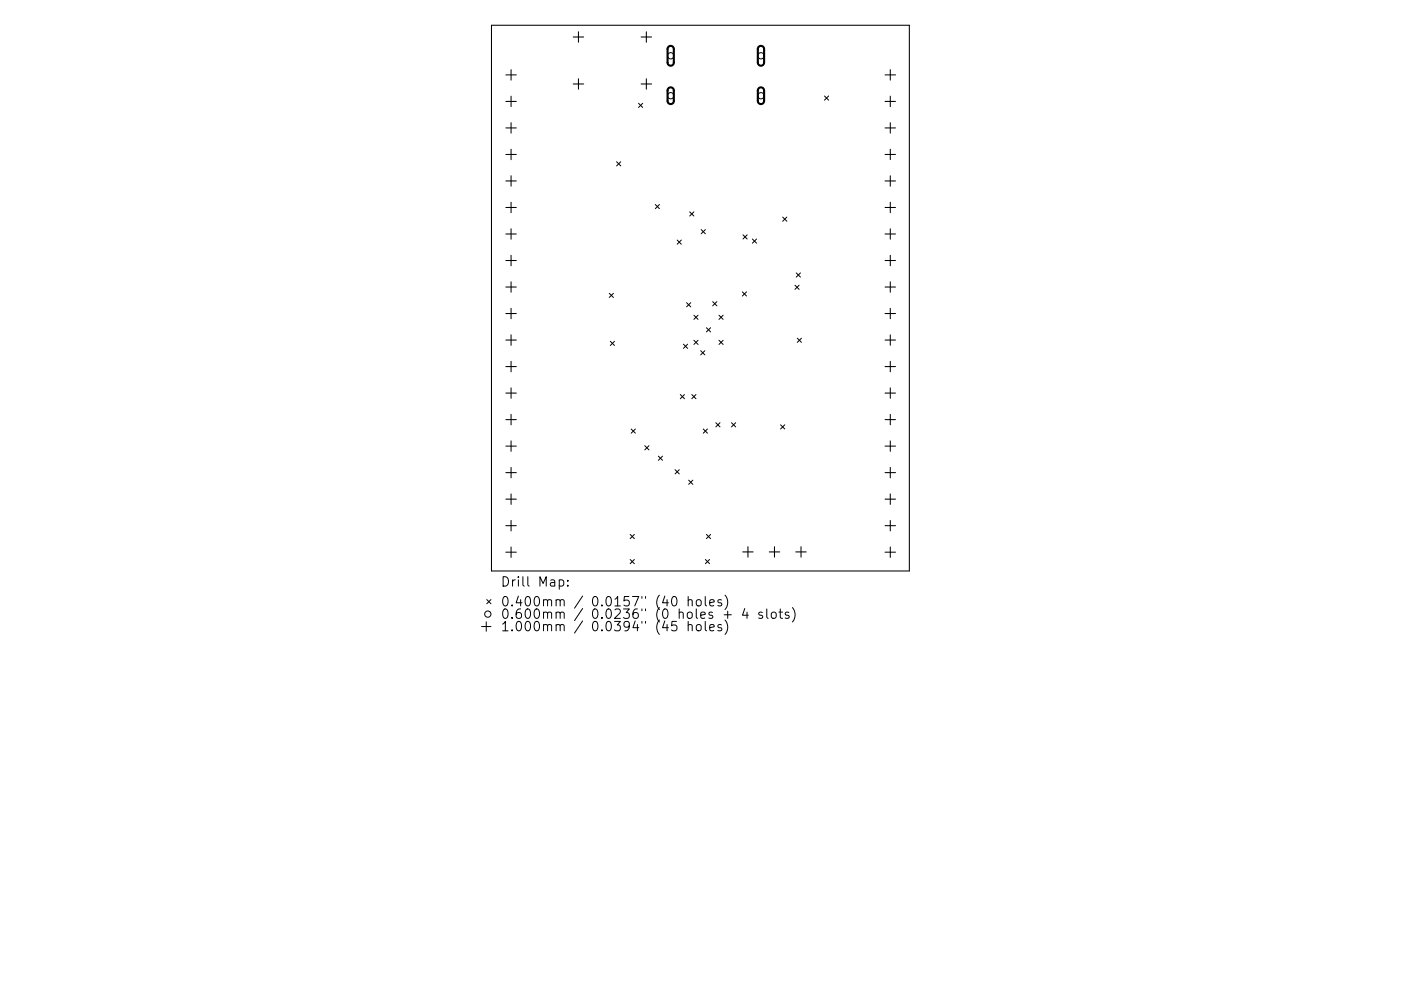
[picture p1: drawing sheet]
<svg xmlns="http://www.w3.org/2000/svg" width="297mm" height="210mm" viewBox="0 0 297 210" stroke-linecap="round" stroke-linejoin="round" font-family="sans-serif">
<defs><g id="words">
<g font-size="2.8">
<text x="106.1" y="124.5">Drill Map:</text>
<text x="106.1" y="128.7">0.400mm / 0.0157&quot; (40 holes)</text>
<text x="106.1" y="131.3">0.600mm / 0.0236&quot; (0 holes + 4 slots)</text>
<text x="106.1" y="133.9">1.000mm / 0.0394&quot; (45 holes)</text>
</g>
</g></defs>
<g fill="none" stroke="#000" stroke-width=".22">
<path d="M104.2 5.4h88.6v115.7h-88.6zM107.2 15.9h2.3M108.4 14.8v2.2M121.5 7.9h2.2M121.5 17.8h2.2M122.6 6.7v2.3M122.6 16.7v2.2M135.9 7.9h2.2M135.9 17.8h2.2M137 6.7v2.3M137 16.7v2.2M187.6 15.9h2.3"/>
<path d="M188.8 14.8v2.2M107.2 21.5h2.3M107.2 27.1h2.3M107.2 32.8h2.3M107.2 38.4h2.3M108.4 20.4v2.2M108.4 26v2.2M108.4 31.7v2.2M108.4 37.3v2.2M187.6 21.5h2.3M187.6 27.1h2.3M187.6 32.8h2.3"/>
<path d="M187.6 38.4h2.3M188.8 20.4v2.2M188.8 26v2.2M188.8 31.7v2.2M188.8 37.3v2.2M107.2 44h2.3M107.2 49.6h2.3M107.2 55.3h2.3M108.4 42.9v2.2M108.4 48.5v2.3M108.4 54.2v2.2M108.4 59.8v2.2"/>
<path d="M187.6 44h2.3M187.6 49.6h2.3M187.6 55.3h2.3M188.8 42.9v2.2M188.8 48.5v2.3M188.8 54.2v2.2M188.8 59.8v2.2M107.2 60.9h2.3M107.2 66.5h2.3M107.2 72.1h2.3M107.2 77.8h2.3M108.4 65.4v2.2"/>
<path d="M108.4 71v2.3M108.4 76.7v2.2M187.6 60.9h2.3M187.6 66.5h2.3M187.6 72.1h2.3M187.6 77.8h2.3M188.8 65.4v2.2M188.8 71v2.3M188.8 76.7v2.2M107.2 83.4h2.3M107.2 89h2.3M107.2 94.7h2.3"/>
<path d="M108.4 82.3v2.2M108.4 87.9v2.2M108.4 93.5v2.3M108.4 99.2v2.2M187.6 83.4h2.3M187.6 89h2.3M187.6 94.7h2.3M188.8 82.3v2.2M188.8 87.9v2.2M188.8 93.5v2.3M188.8 99.2v2.2M107.2 100.3h2.3"/>
<path d="M107.2 105.9h2.3M107.2 111.5h2.3M107.2 117.2h2.3M108.4 104.8v2.2M108.4 110.4v2.2M108.4 116v2.3M157.5 117.1h2.2M158.6 116v2.2M163.1 117.1h2.2M164.2 116v2.2M168.7 117.1h2.2M169.8 116v2.2"/>
<path d="M187.6 100.3h2.3M187.6 105.9h2.3M187.6 111.5h2.3M187.6 117.2h2.3M188.8 104.8v2.2M188.8 110.4v2.2M188.8 116v2.3"/>
</g>
<g fill="none" stroke="#000" stroke-width=".21">
<path d="M130.7 34.3l.9 .9M131.6 34.3l-.9 .9M135.4 21.9l.9 .9M136.3 21.9l-.9 .9M174.8 20.4l.9 .9M175.7 20.4l-.9 .9M138.9 43.4l.9 .9M139.8 43.4l-.9 .9M143.6 50.9l.9 .9M144.5 50.9l-.9 .9M146.2 45l.9 .8M147.1 45l-.9 .8"/>
<path d="M148.7 48.7l.9 .9M149.6 48.7l-.9 .9M157.5 49.8l.9 .9M158.4 49.8l-.9 .9M159.5 50.7l.9 .9M160.4 50.7l-.9 .9M165.9 46.1l.9 .8M166.8 46.1l-.9 .8M168.8 57.9l.9 .9M169.7 57.9l-.9 .9M129.2 62.2l.9 .9M129.4 72.4l.9 .9"/>
<path d="M130.1 62.2l-.9 .9M130.3 72.4l-.9 .9M144.9 73l.9 .9M145.6 64.2l.9 .9M145.8 73l-.9 .9M146.5 64.2l-.9 .9M147.1 66.9l.9 .9M147.1 72.2l.9 .9M148 66.9l-.9 .9M148 72.2l-.9 .9M148.6 74.4l.8 .9M149.4 74.4l-.8 .9"/>
<path d="M149.8 69.5l.9 .9M150.7 69.5l-.9 .9M151.1 64l.9 .9M152 64l-.9 .9M152.4 72.2l.9 .9M152.4 66.9l.9 .9M153.3 66.9l-.9 .9M153.3 72.2l-.9 .9M157.4 61.9l.9 .9M158.3 61.9l-.9 .9M168.5 60.5l.9 .9M169 71.8l.9 .8"/>
<path d="M169.4 60.5l-.9 .9M169.9 71.8l-.9 .8M133.8 91l.9 .9M134.7 91l-.9 .9M136.7 94.6l.9 .8M137.6 94.6l-.9 .8M139.6 96.8l.9 .9M140.5 96.8l-.9 .9M143.1 99.7l.9 .8M144 99.7l-.9 .8M144.2 83.7l.9 .9M145.1 83.7l-.9 .9"/>
<path d="M146.7 83.7l.9 .9M147.6 83.7l-.9 .9M149.1 91l.9 .9M150 91l-.9 .9M151.8 89.7l.9 .9M152.7 89.7l-.9 .9M155.1 89.7l.9 .9M156 89.7l-.9 .9M165.5 90.1l.9 .9M166.4 90.1l-.9 .9M133.6 113.4l.9 .9M133.6 118.7l.9 .9"/>
<path d="M134.5 113.4l-.9 .9M134.5 118.7l-.9 .9M146 101.9l.9 .9M146.9 101.9l-.9 .9M149.6 118.7l.8 .9M149.8 113.4l.9 .9M150.4 118.7l-.8 .9M150.7 113.4l-.9 .9M102.1 132.9h2M103.1 131.9v2M103.2 127.2l.9 .9M104.1 127.2l-.9 .9"/>
<path d="M118.6 123.1l.5-.1 .4 .4v.6l-.2 .3h-.7M120.4 124.2v.2M120.4 123.1v.2M142.6 126.7l.4-.1a1.25 1.25 0 0 1 0 2l-.3-.1-.2-.3-.1-.9zM143.4 131.8h-.9l-.1 1 .3-.2 .6 .1 .2 .3-.1 .6-.3 .2h-.4l-.3-.2M145.9 127.4l.3-.2 .5 .1 .1 1.3M145.9 132.7a.5 .5 0 0 1 .9 .1v1M145.9 126.6v2M145.9 131.8v2M147.7 127.4l.3-.2a.54 .54 0 0 1 .7 .4v.6a.54 .54 0 0 1-.6 .4 .54 .54 0 0 1-.5-.4zM147.7 132.7a.54 .54 0 0 1 .6-.2 .54 .54 0 0 1 .4 .4v.6a.54 .54 0 0 1-.6 .4 .54 .54 0 0 1-.5-.4zM149.5 126.6v1.7l.3 .3"/>
<path d="M149.5 131.8v1.8l.3 .2M150.5 127.9l.9-.2-.1-.4-.5-.1-.3 .3 .1 1h.7M150.5 133.2l.9-.2-.1-.4-.5-.1-.3 .3 .1 .9h.7M153 127.3l-.5-.1-.3 .3 .1 .3 .7 .2v.5h-.8M153 132.6l-.5-.1-.3 .3 .1 .3 .7 .2v.4h-.8M153.5 130.4h1.5M153.7 126.3a2.29 2.29 0 0 1 0 3M153.7 131.6a2.29 2.29 0 0 1 0 3M154.3 129.7v1.5M157.9 129.1l-.5 1.4h1.3M158.4 129.9v1.3M161.6 130l-.5-.1-.2 .2 .1 .3 .6 .2v.5h-.7"/>
<path d="M162.6 129.2v1.7l.3 .3M163.6 130.1a.54 .54 0 0 1 .6-.2 .54 .54 0 0 1 .4 .3v.6a.54 .54 0 0 1-.6 .4 .54 .54 0 0 1-.5-.4zM165.1 129.9h.8M165.4 129.2v1.7l.1 .2 .4 .1M167.2 130l-.4-.1-.3 .2 .1 .3 .6 .2v.5h-.7M168 128.9a2.29 2.29 0 0 1 0 3.1"/>
<circle cx="142.2" cy="11.8" r=".66"/>
<circle cx="161.3" cy="11.8" r=".66"/>
<circle cx="142.2" cy="20.3" r=".66"/>
<circle cx="161.3" cy="20.3" r=".66"/>
<circle cx="103.4" cy="130.3" r=".66"/>
</g>
<path d="M141.7 9.9l.7-.1 .5 .5v3.1l-.2 .3-.4 .2-.5-.1-.3-.4v-3.1zM141.7 18.7l.7-.1 .5 .5v2.4l-.2 .4-.4 .2-.5-.1-.3-.5v-2.4zM160.9 9.9l.6-.1 .5 .5v3.1l-.2 .3-.3 .2-.5-.1-.3-.4v-3.1zM160.9 18.7l.6-.1 .5 .5v2.4l-.2 .4-.3 .2-.5-.1-.3-.5v-2.4z" fill="none" stroke="#000" stroke-width=".44"/>
<use href="#words"/>
</svg>
